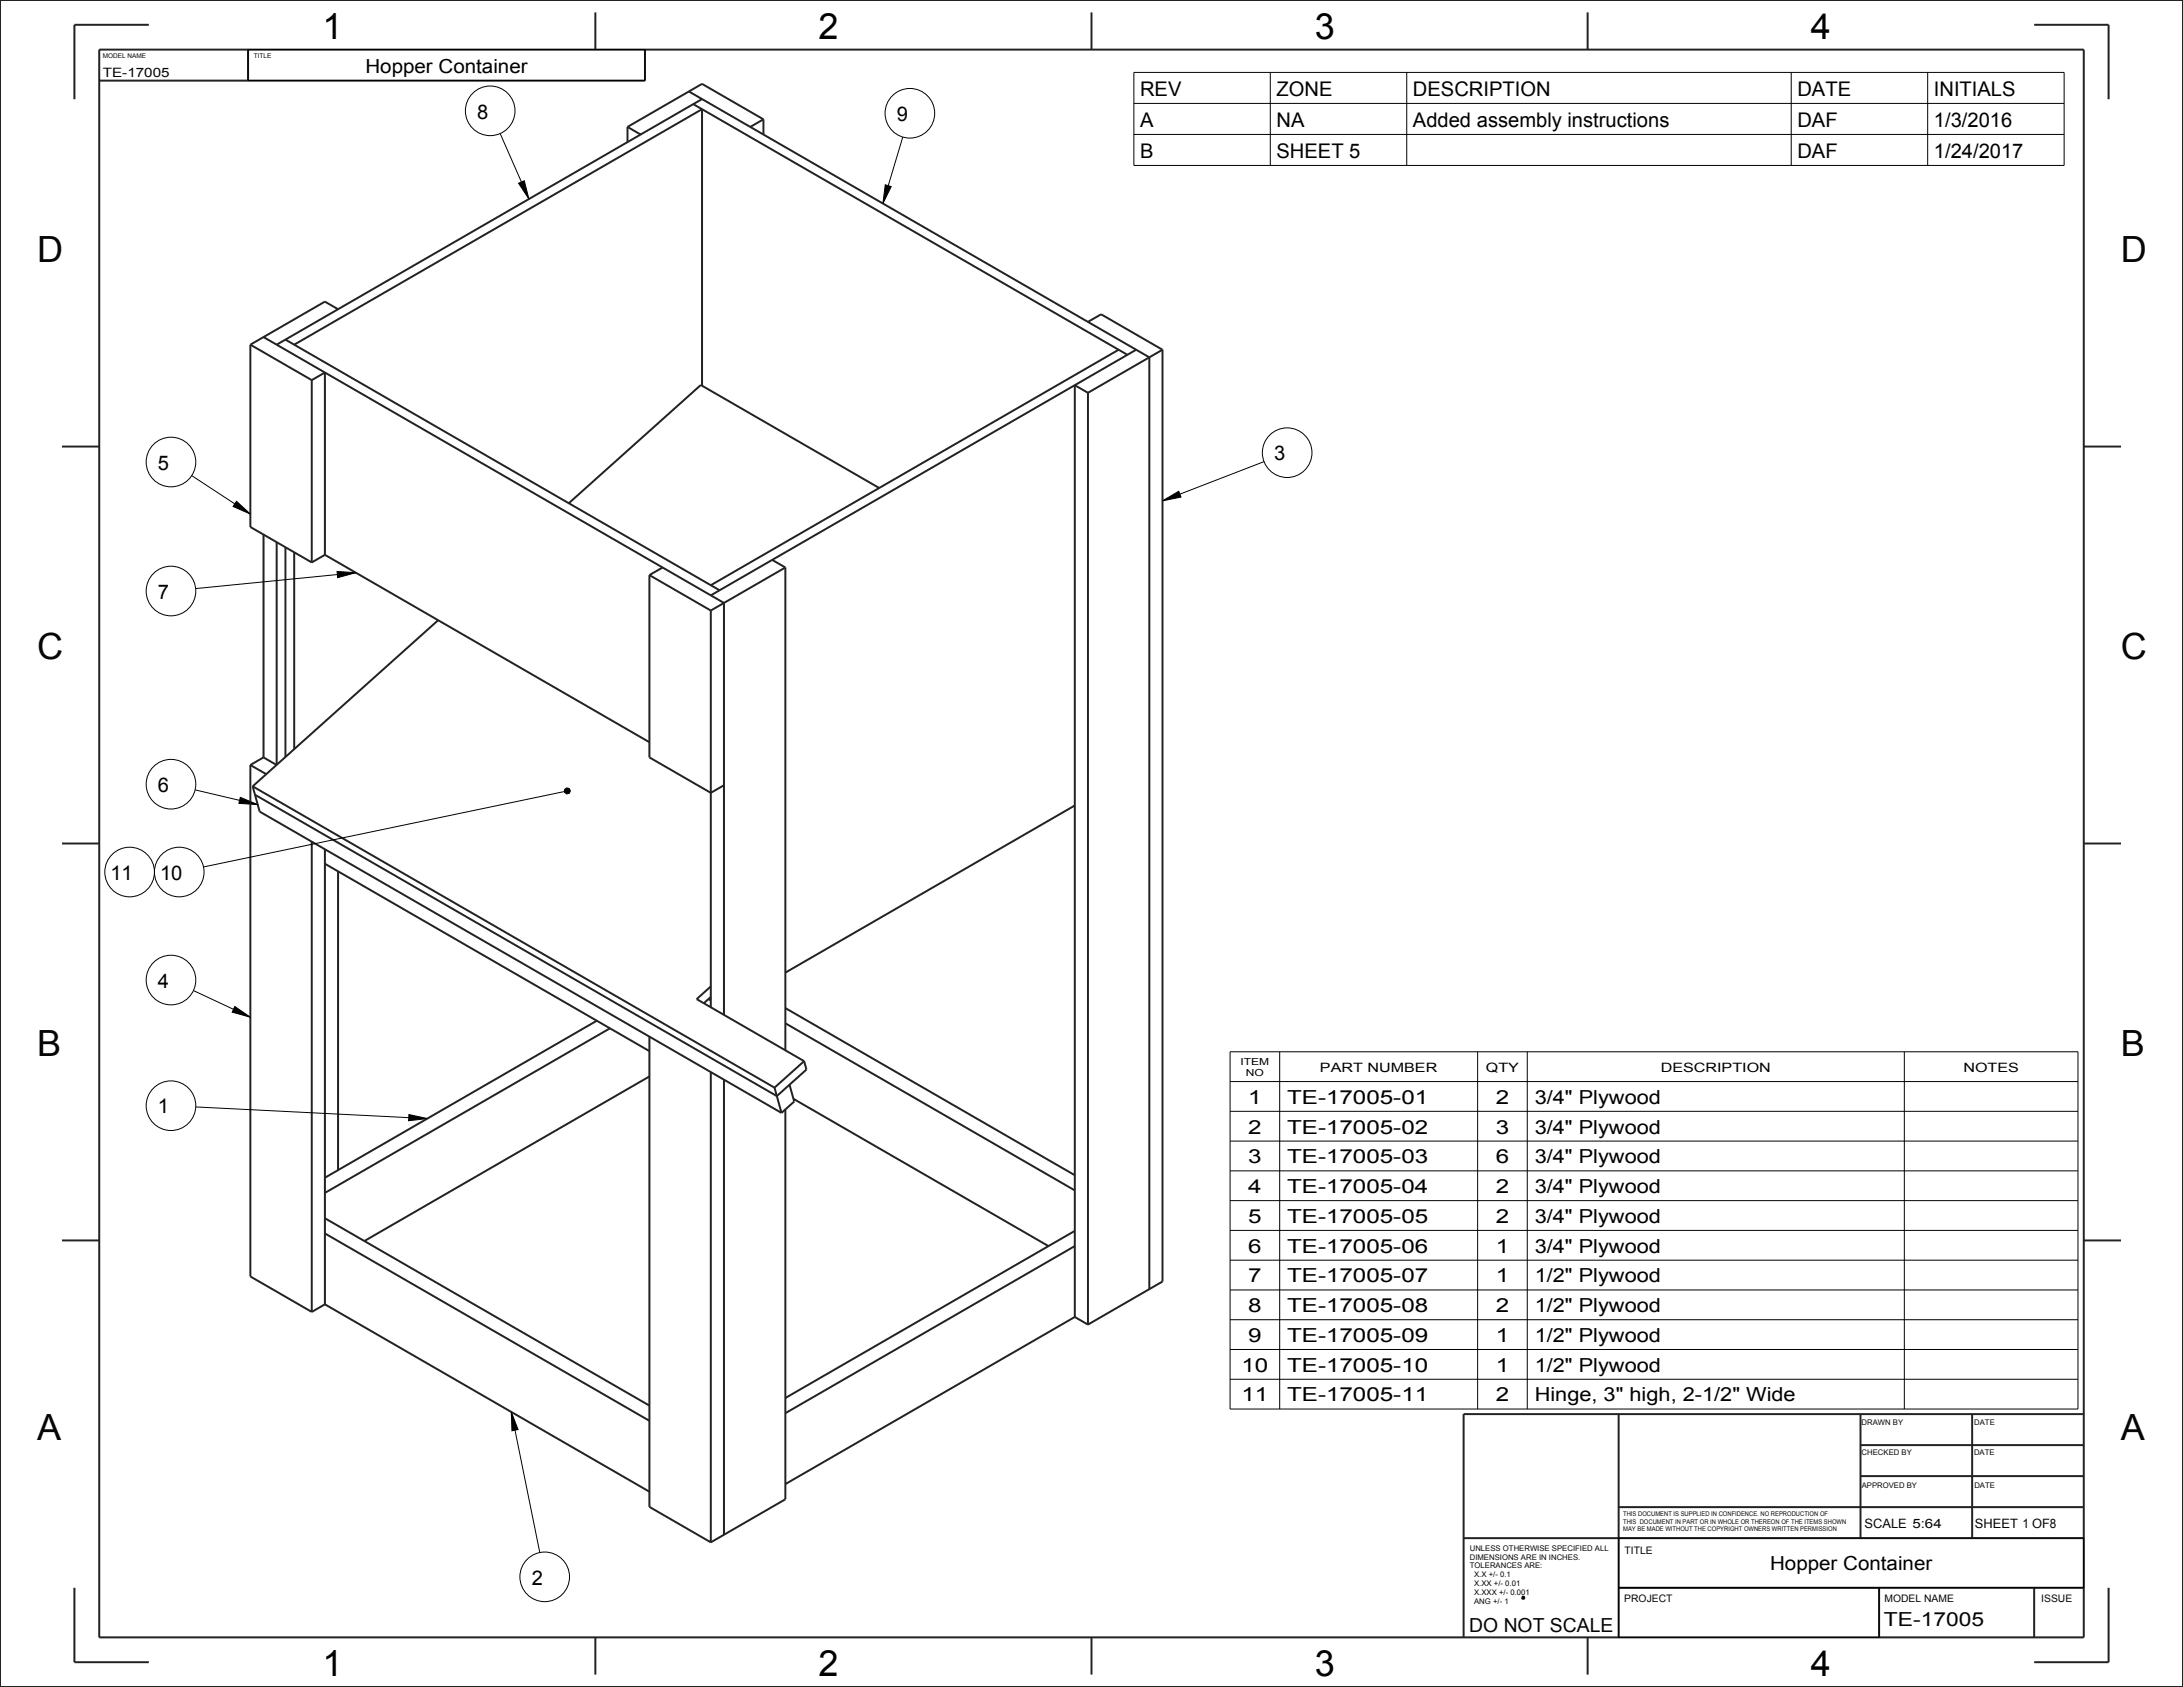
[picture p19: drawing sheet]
<svg xmlns="http://www.w3.org/2000/svg" width="559mm" height="432mm" viewBox="0 0 559 432" stroke-linecap="round" stroke-linejoin="round" font-family="sans-serif">
<defs><g id="words">
<g font-size="9.2">
<text x="82.5" y="9.9">1</text>
<text x="209.5" y="9.9">2</text>
<text x="336.5" y="9.9">3</text>
<text x="463.5" y="9.9">4</text>
<text x="82.5" y="429">1</text>
<text x="209.5" y="429">2</text>
<text x="336.5" y="429">3</text>
<text x="463.5" y="429">4</text>
</g>
<g font-size="9.2" fill="#060606">
<text x="9.5" y="67.1">D</text>
<text x="542.9" y="67.1">D</text>
<text x="9.5" y="168.7">C</text>
<text x="542.9" y="168.7">C</text>
<text x="9.5" y="270.3">B</text>
<text x="542.9" y="270.3">B</text>
<text x="9.5" y="368.7">A</text>
<text x="542.9" y="368.7">A</text>
</g>
<g font-size="5.2">
<text x="291.8" y="24.5">REV</text>
<text x="326.8" y="24.5">ZONE</text>
<text x="361.7" y="24.5">DESCRIPTION</text>
<text x="460.1" y="24.5">DATE</text>
<text x="495" y="24.5">INITIALS</text>
<text x="122.2" y="30.4">8</text>
<text x="229.6" y="31">9</text>
<text x="291.8" y="32.4">A</text>
<text x="326.8" y="32.4">NA</text>
<text x="361.7" y="32.4">Added assembly instructions</text>
<text x="460.1" y="32.4">DAF</text>
<text x="495" y="32.4">1/3/2016</text>
<text x="291.8" y="40.4">B</text>
<text x="326.8" y="40.4">SHEET 5</text>
<text x="460.1" y="40.4">DAF</text>
<text x="495" y="40.4">1/24/2017</text>
<text x="326.2" y="117.9">3</text>
<text x="40.4" y="120.2">5</text>
<text x="40.4" y="153.3">7</text>
<text x="40.4" y="202.7">6</text>
<text x="28.3" y="225.2">11</text>
<text x="41" y="225.2">10</text>
<text x="40.4" y="252.8">4</text>
<text x="40.4" y="285">1</text>
<text x="136.1" y="405.6">2</text>
</g>
<g font-size="5">
<text x="93.5" y="18.6">Hopper Container</text>
<text x="319.5" y="282.5">1</text>
<text x="329.5" y="282.5">TE-17005-01</text>
<text x="382.9" y="282.5">2</text>
<text x="392.9" y="282.5">3/4&quot; Plywood</text>
<text x="319.5" y="290.2">2</text>
<text x="329.5" y="290.2">TE-17005-02</text>
<text x="382.9" y="290.2">3</text>
<text x="392.9" y="290.2">3/4&quot; Plywood</text>
<text x="319.5" y="297.8">3</text>
<text x="329.5" y="297.8">TE-17005-03</text>
<text x="382.9" y="297.8">6</text>
<text x="392.9" y="297.8">3/4&quot; Plywood</text>
<text x="319.5" y="305.4">4</text>
<text x="329.5" y="305.4">TE-17005-04</text>
<text x="382.9" y="305.4">2</text>
<text x="392.9" y="305.4">3/4&quot; Plywood</text>
<text x="319.5" y="313">5</text>
<text x="329.5" y="313">TE-17005-05</text>
<text x="382.9" y="313">2</text>
<text x="392.9" y="313">3/4&quot; Plywood</text>
<text x="319.5" y="320.6">6</text>
<text x="329.5" y="320.6">TE-17005-06</text>
<text x="382.9" y="320.6">1</text>
<text x="392.9" y="320.6">3/4&quot; Plywood</text>
<text x="319.5" y="328.3">7</text>
<text x="329.5" y="328.3">TE-17005-07</text>
<text x="382.9" y="328.3">1</text>
<text x="392.9" y="328.3">1/2&quot; Plywood</text>
<text x="319.5" y="335.9">8</text>
<text x="329.5" y="335.9">TE-17005-08</text>
<text x="382.9" y="335.9">2</text>
<text x="392.9" y="335.9">1/2&quot; Plywood</text>
<text x="319.5" y="343.5">9</text>
<text x="329.5" y="343.5">TE-17005-09</text>
<text x="382.9" y="343.5">1</text>
<text x="392.9" y="343.5">1/2&quot; Plywood</text>
<text x="317.8" y="351.1">10</text>
<text x="329.5" y="351.1">TE-17005-10</text>
<text x="382.9" y="351.1">1</text>
<text x="392.9" y="351.1">1/2&quot; Plywood</text>
<text x="317.8" y="358.7">11</text>
<text x="329.5" y="358.7">TE-17005-11</text>
<text x="382.9" y="358.7">2</text>
<text x="392.9" y="358.7">Hinge, 3&quot; high, 2-1/2&quot; Wide</text>
<text x="453.1" y="402">Hopper Container</text>
</g>
<g font-size="5" fill="#060606">
<text x="376.1" y="417.6">DO NOT SCALE</text>
<text x="482.2" y="416.2">TE-17005</text>
</g>
<g font-size="3.3" fill="#060606">
<text x="26.3" y="19.8">TE-17005</text>
<text x="477.3" y="391">SCALE 5:64</text>
<text x="505.6" y="391.1">SHEET 1 OF8</text>
</g>
<g font-size="3.3">
<text x="337.9" y="274.3">PART NUMBER</text>
<text x="380.4" y="274.3">QTY</text>
<text x="425.1" y="274.3">DESCRIPTION</text>
<text x="502.6" y="274.3">NOTES</text>
</g>
<g font-size="2.6" fill="#060606">
<text x="415.9" y="397.9">TITLE</text>
<text x="415.8" y="410.1">PROJECT</text>
<text x="482.4" y="410">MODEL NAME</text>
<text x="522.5" y="410.1">ISSUE</text>
</g>
<g font-size="2.5">
<text x="317.5" y="272.5">ITEM</text>
<text x="318.9" y="275.4">NO</text>
</g>
<g font-size="2" fill="#060606">
<text x="476.5" y="364.7">DRAWN BY</text>
<text x="505.4" y="364.7">DATE</text>
<text x="476.5" y="372.5">CHECKED BY</text>
<text x="505.3" y="372.5">DATE</text>
<text x="476.6" y="380.8">APPROVED BY</text>
<text x="505.4" y="380.8">DATE</text>
<text x="376.2" y="396.9">UNLESS OTHERWISE SPECIFIED ALL</text>
<text x="376.2" y="399.2">DIMENSIONS ARE IN INCHES.</text>
<text x="376.2" y="401.5">TOLERANCES ARE:</text>
<text x="377.3" y="403.8">X.X +/- 0.1</text>
<text x="377.3" y="406">X.XX +/- 0.01</text>
<text x="377.3" y="408.3">X.XXX +/- 0.001</text>
<text x="377.3" y="410.6">ANG +/- 1</text>
</g>
<g font-size="1.7" fill="#060606">
<text x="26.3" y="14.9">MODEL NAME</text>
<text x="65" y="14.8">TITLE</text>
<text x="415.5" y="388.1">THIS DOCUMENT IS SUPPLIED IN CONFIDENCE. NO REPRODUCTION OF</text>
<text x="415.5" y="390">THIS DOCUMENT IN PART OR IN WHOLE OR THEREON OF THE ITEMS SHOWN</text>
<text x="415.5" y="391.9">MAY BE MADE WITHOUT THE COPYRIGHT OWNERS WRITTEN PERMISSION</text>
</g>
</g></defs>
<path d="M389.8 408.7l.4 .1-.2 .4-.4-.1z" fill="none" stroke="#060606" stroke-width=".51"/>
<path d="M132.7 46.9l1.5-.6 1.2 4.6zM226.6 47.3l1.5 .5-2.1 4.3zM60.5 128.3l3.6 3.3-4.4-2zM297.6 128.2l4.1-2.5 .6 1.5zM86.3 146.3l4.8 .3-4.7 1.3zM61.5 204.1l4.5 1.8-4.8-.3zM144.5 202.1l.5-.4 .7 .1 .3 .6-.3 .7-.7 .1-.5-.4zM60.1 257.6l4 2.8-4.7-1.3zM104.7 285.3l4.7 1-4.8 .6zM130.9 361.4l1.7 4.5-1.5 .3z" fill="#000"/>
<g fill="none" stroke="#000" stroke-width=".26">
<path d="M63.5 12.7h101.6v7.9h-101.6zM290.2 18.5h238.2v23.8h-238.2zM325.2 18.5v23.8M360.1 18.5v23.8M458.5 18.5v23.8M493.4 18.5v23.8M128 34.2l7.4 16.7M231.1 35.1l-5.1 17M290.2 26.5h238.2M290.2 34.4h238.2M132.7 46.9l1.5-.6 1.2 4.6zM226.6 47.3l1.5 .5-2.1 4.3z"/>
<path d="M323.6 118.2l-26 10M49.1 121.7l15 9.9M60.5 128.3l3.6 3.3-4.4-2zM297.6 128.2l4.1-2.5 .6 1.5zM86.3 146.3l4.8 .3-4.7 1.3zM91.1 146.6l-41 4.1M49.9 202.2l16.1 3.7M61.5 204.1l4.5 1.8-4.8-.3zM144.4 202.6l-92.3 19.3M144.5 202.1l.5-.4 .7 .1 .3 .6-.3 .7-.7 .1-.5-.4zM49.5 253.5l14.6 6.9M60.1 257.6l4 2.8-4.7-1.3z"/>
<path d="M314.9 269.2h217v91.5h-217zM314.9 276.8h217M327.6 269.2v91.5M378.2 269.2v91.5M390.9 269.2v91.5M487.5 269.2v91.5M50.1 283.3l59.3 3M104.7 285.3l4.7 1-4.8 .6zM314.9 284.5h217M314.9 292.1h217M314.9 299.7h217M314.9 307.3h217"/>
<path d="M314.9 314.9h217M314.9 322.6h217M314.9 330.2h217M314.9 337.8h217M314.9 345.4h217M314.9 353h217M130.9 361.4l1.7 4.5-1.5 .3zM130.9 361.4l7.3 36M414.3 393.7h119.1v12.7h-119.1zM414.3 406.4h66.7v12.7h-66.7z"/>
<circle cx="125.5" cy="28.4" r="6.4"/>
<circle cx="232.9" cy="29" r="6.4"/>
<circle cx="43.8" cy="118.3" r="6.4"/>
<circle cx="329.5" cy="115.9" r="6.4"/>
<circle cx="43.8" cy="151.3" r="6.4"/>
<circle cx="43.8" cy="200.7" r="6.4"/>
<circle cx="33.2" cy="223.2" r="6.4"/>
<circle cx="45.9" cy="223.2" r="6.4"/>
<circle cx="43.8" cy="250.9" r="6.4"/>
<circle cx="43.8" cy="283" r="6.4"/>
<circle cx="139.4" cy="403.6" r="6.4"/>
</g>
<g fill="none" stroke="#222" stroke-width=".51">
<path d="M0 0h558.8v431.8h-558.8zM25.4 12.7h508v406.4h-508zM38.1 6.3h-19.1v19.1M63.5 12.7v7.9M152.4 3.2v9.5M165.1 12.7v7.9h-139.7M279.4 3.2v9.5M406.4 3.2v9.5M520.7 6.3h19.1v19.1M160.6 32.5v3.9M160.6 32.5l3.4 1.9M176.3 23.4l117.9 68.1v238.5"/>
<path d="M177.5 26.7l111.1 64.1M179.7 25.4l-108.9 62.8M195.4 30.5l-15.7-9-19.1 11M195.4 30.5v3.9M195.4 30.5l-3.3 2M86.5 79.2l-3.3-2-19.1 11M64.1 88.2v46.7l15.7 9.1M64.1 88.2l15.7 9.1M67.5 86.3l117.8 68v105.5M73.1 86.9l111.1 64.2M75.3 88.2l104.4-60.2v70.7M79.8 97.3l3.4-1.9v46.6"/>
<path d="M79.8 97.3v46.7M278.5 82.4l3.4-2 15.7 9.1M286.3 89.5l-104.3 60.3M290.8 89.5l-108.8 62.9M297.6 89.5v238.5l-19.1 11M297.6 89.5l-19.1 11M15.9 114.3h9.5M278.5 100.5v238.5M278.5 100.5l-3.4-1.9v238.5M533.4 114.3h9.5M67.5 136.8v57.1M70.8 138.8v57"/>
<path d="M225.1 124.9l-45.7-26.4-33.8 30.3M73.1 140.1v53.7M75.3 141.4v50.3M83.2 142l-3.4 2M83.2 142l83 48M112.2 158.8l-47.5 42.5M166.2 147.2v46.7l15.8 9 3.3-1.9M166.2 147.2l15.8 9.1M169.6 145.3l-3.4 1.9M182 156.3v101.5M197.7 143.3l3.3 2M201 145.3v123.5"/>
<path d="M201 145.3l-19 11M64.1 195.8v130.9l15.7 9.1M64.1 195.8l4.1 2.4M67.5 193.9l-3.4 1.9M67.5 193.9l3.3 1.9M15.9 215.9h9.5M64.7 201.3l133.6 77.1M64.7 201.3l1.8 6.4 133.5 77.2M65.3 203.4l133.6 77.1 7.5-6.7-.6-2.2M79.8 215.4v120.4M83.2 217.4v116.5M275.1 206.2l-74.1 42.8"/>
<path d="M533.4 215.9h9.5M83.2 221.1l83 47.9M86.5 223v76.5M181.3 255.7l.7 .4M182 252.5l-3.7 3.2 27.5 15.9M182 255.2l-1.8 1.6M201 258l74.1 42.8M152.8 261.3l-69.6 40.1M156.1 263.2l-72.9 42.1M166.2 265.3v120.4l15.8 9.1M166.2 275.5l-72.9 42.2M182 274.4v120.4"/>
<path d="M185.3 276.4v116.4M198.3 278.4l1.7 6.5M201 261.9l74.1 42.8M202.1 277.6l1.2 4.3-3.3 3M205.8 271.6l-7.5 6.8M201 284v99.8l-19 11M203.1 281.3l65.3 37.6M15.9 317.5h9.5M83.2 315.7l83 48M83.2 311.8l83 48M275.1 315.1l-74.1 42.7M275.1 318.9l-74.1 42.8"/>
<path d="M533.4 317.5h9.5M83.2 333.9l-3.4 1.9M83.2 333.9l83 47.9M275.1 337.1l3.4 1.9M275.1 337.1l-74.1 42.8M414.3 361.9v57.2M476.3 377.8h57.1M476.3 369.9h57.1M476.3 361.9v31.8M504.8 361.9v31.8M533.4 361.9h-158.7v57.2M374.7 393.7h158.7"/>
<path d="M414.3 385.8h119.1M19 406.4v19h19.1M152.4 419.1v9.5M279.4 419.1v9.5M406.4 419.1v9.5M414.3 406.4h119.1M481 406.4v12.7M520.7 406.4v12.7M539.8 406.4v19h-19.1"/>
</g>
<use href="#words"/>
</svg>
